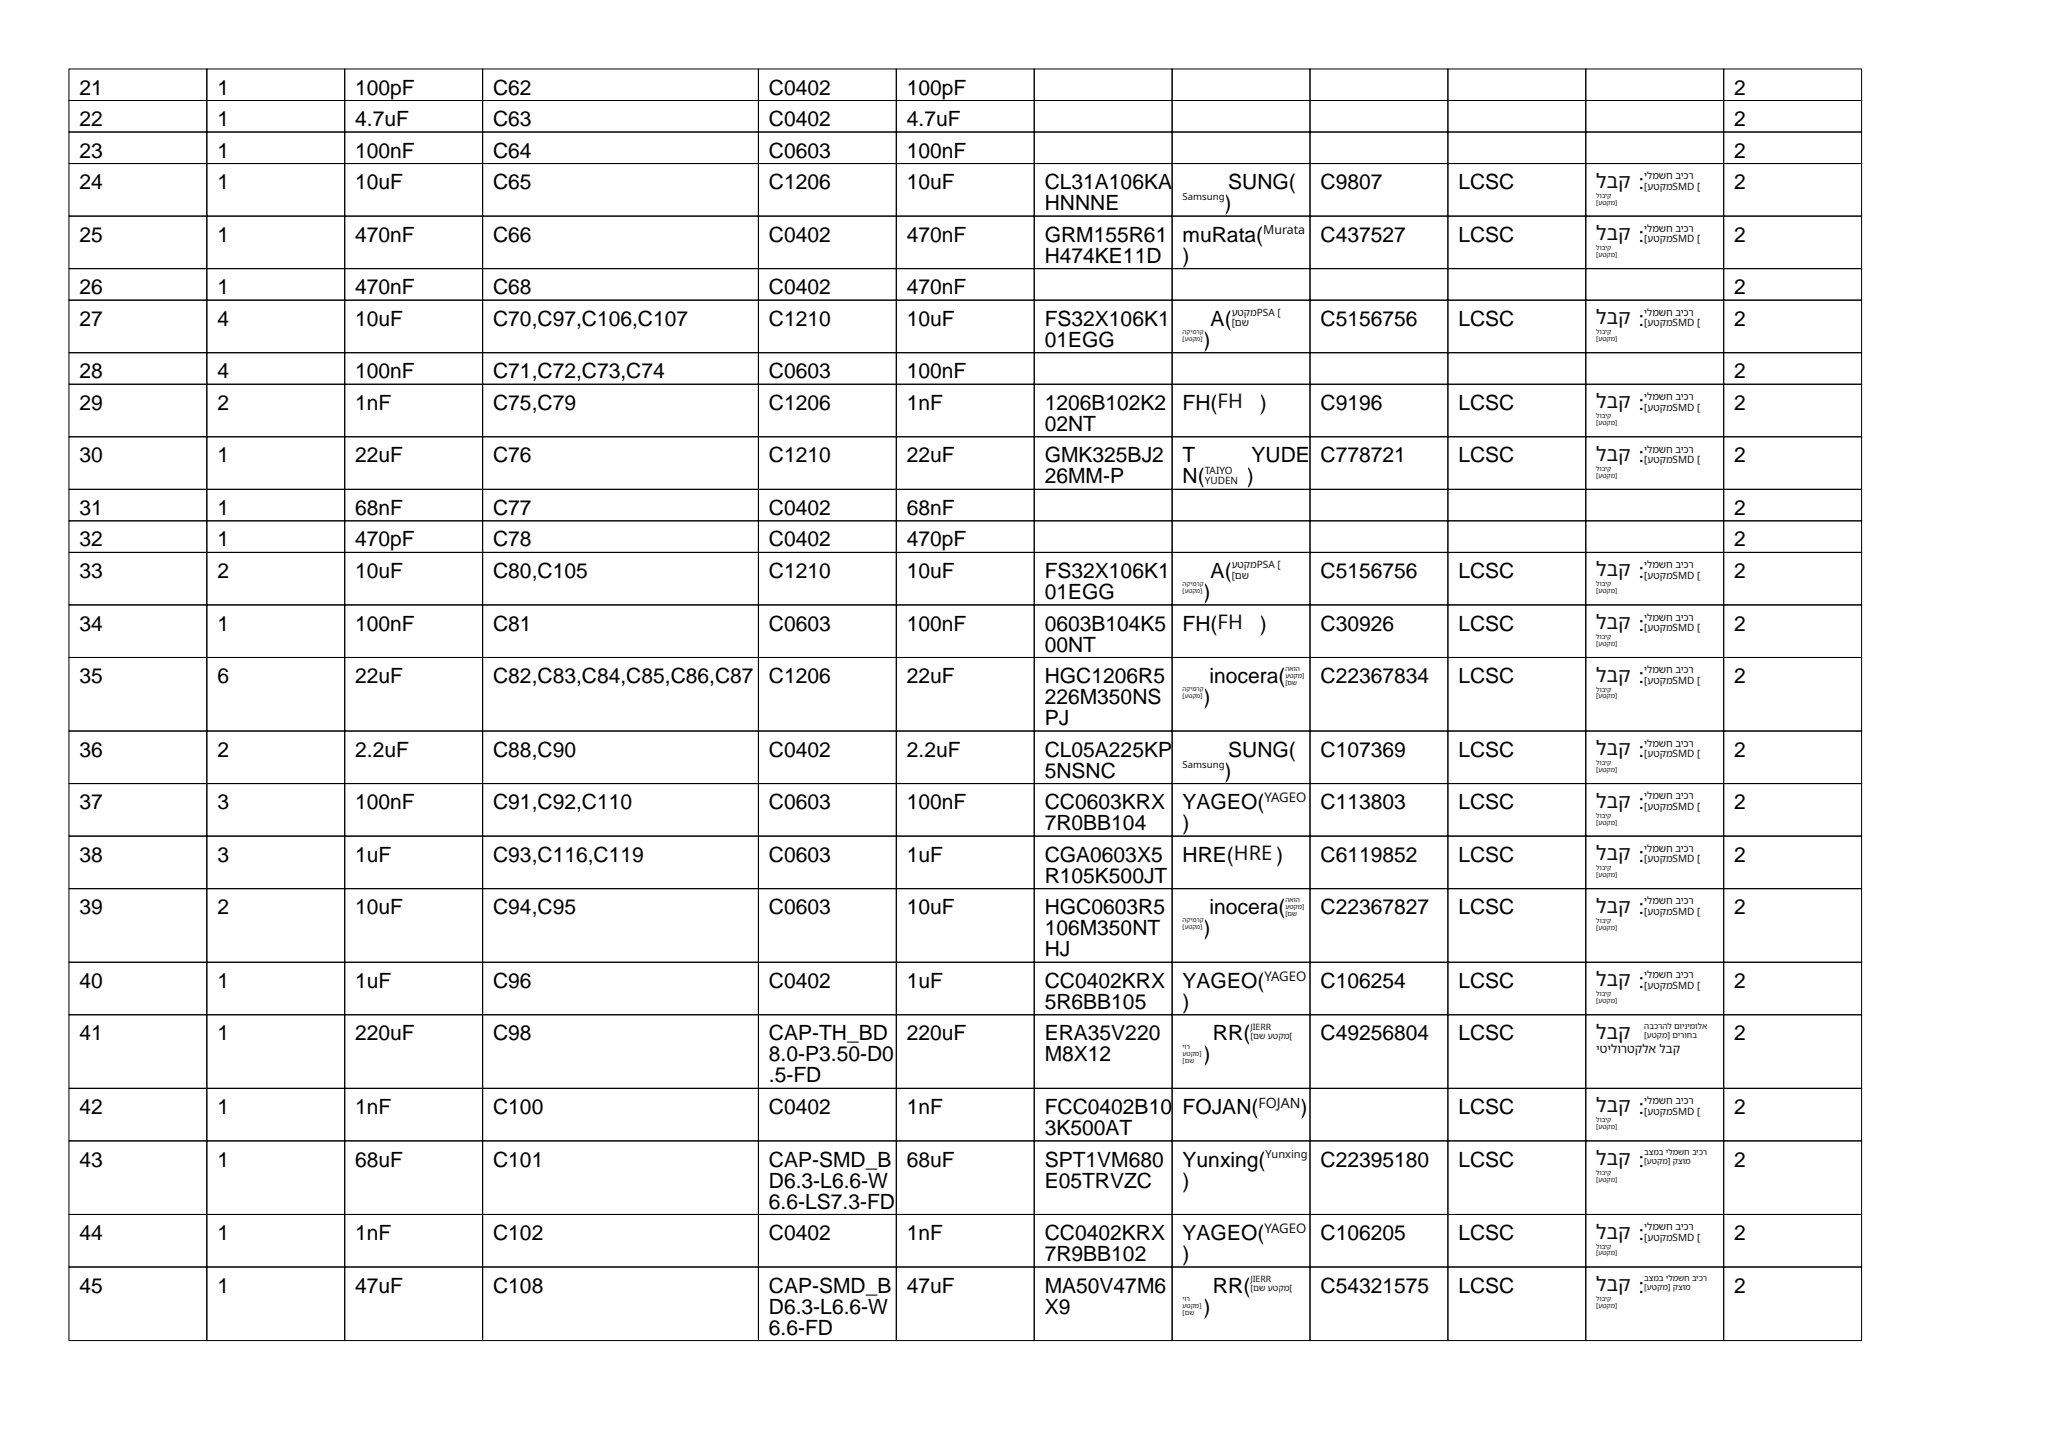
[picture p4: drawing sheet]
<svg xmlns="http://www.w3.org/2000/svg" width="297mm" height="210mm" viewBox="0 0 297 210" stroke-linecap="round" stroke-linejoin="round" font-family="sans-serif">
<defs><g id="words">
<g font-size="3">
<text x="11.5" y="13.7">21</text>
<text x="31.5" y="13.7">1</text>
<text x="51.5" y="13.7">100pF</text>
<text x="71.5" y="13.7">C62</text>
<text x="111.5" y="13.7">C0402</text>
<text x="131.5" y="13.7">100pF</text>
<text x="251.5" y="13.7">2</text>
<text x="11.5" y="18.3">22</text>
<text x="11.5" y="22.9">23</text>
<text x="31.5" y="18.3">1</text>
<text x="31.5" y="22.9">1</text>
<text x="51.5" y="18.3">4.7uF</text>
<text x="51.5" y="22.9">100nF</text>
<text x="71.5" y="18.3">C63</text>
<text x="71.5" y="22.9">C64</text>
<text x="111.5" y="18.3">C0402</text>
<text x="111.5" y="22.9">C0603</text>
<text x="131.5" y="18.3">4.7uF</text>
<text x="131.5" y="22.9">100nF</text>
<text x="251.5" y="18.3">2</text>
<text x="251.5" y="22.9">2</text>
<text x="11.5" y="27.4">24</text>
<text x="31.5" y="27.4">1</text>
<text x="51.5" y="27.4">10uF</text>
<text x="71.5" y="27.4">C65</text>
<text x="111.5" y="27.4">C1206</text>
<text x="131.5" y="27.4">10uF</text>
<text x="151.5" y="27.4">CL31A106KA</text>
<text x="178.1" y="27.4">SUNG(</text>
<text x="191.5" y="27.4">C9807</text>
<text x="211.5" y="27.4">LCSC</text>
<text x="237.6" y="27.4">:</text>
<text x="251.5" y="27.4">2</text>
<text x="11.5" y="35.1">25</text>
<text x="31.5" y="35.1">1</text>
<text x="51.5" y="35.1">470nF</text>
<text x="71.5" y="35.1">C66</text>
<text x="111.5" y="35.1">C0402</text>
<text x="131.5" y="35.1">470nF</text>
<text x="151.5" y="30.5">HNNNE</text>
<text x="151.5" y="35.1">GRM155R61</text>
<text x="171.5" y="35.1">muRata(</text>
<text x="177.6" y="30.5">)</text>
<text x="191.5" y="35.1">C437527</text>
<text x="211.5" y="35.1">LCSC</text>
<text x="237.6" y="35.1">:</text>
<text x="251.5" y="35.1">2</text>
<text x="151.5" y="38.1">H474KE11D</text>
<text x="171.5" y="38.1">)</text>
<text x="11.5" y="42.7">26</text>
<text x="11.5" y="47.2">27</text>
<text x="31.5" y="42.7">1</text>
<text x="31.5" y="47.2">4</text>
<text x="51.5" y="42.7">470nF</text>
<text x="51.5" y="47.2">10uF</text>
<text x="71.5" y="42.7">C68</text>
<text x="71.5" y="47.2">C70,C97,C106,C107</text>
<text x="111.5" y="42.7">C0402</text>
<text x="111.5" y="47.2">C1210</text>
<text x="131.5" y="42.7">470nF</text>
<text x="131.5" y="47.2">10uF</text>
<text x="151.5" y="47.2">FS32X106K1</text>
<text x="175.6" y="47.2">A(</text>
<text x="191.5" y="47.2">C5156756</text>
<text x="211.5" y="47.2">LCSC</text>
<text x="237.6" y="47.2">:</text>
<text x="251.5" y="42.7">2</text>
<text x="251.5" y="47.2">2</text>
<text x="151.5" y="50.3">01EGG</text>
<text x="174.6" y="50.3">)</text>
<text x="11.5" y="54.9">28</text>
<text x="11.5" y="59.4">29</text>
<text x="31.5" y="54.9">4</text>
<text x="31.5" y="59.4">2</text>
<text x="51.5" y="54.9">100nF</text>
<text x="51.5" y="59.4">1nF</text>
<text x="71.5" y="54.9">C71,C72,C73,C74</text>
<text x="71.5" y="59.4">C75,C79</text>
<text x="111.5" y="54.9">C0603</text>
<text x="111.5" y="59.4">C1206</text>
<text x="131.5" y="54.9">100nF</text>
<text x="131.5" y="59.4">1nF</text>
<text x="151.5" y="59.4">1206B102K2</text>
<text x="171.5" y="59.4">FH(FH</text>
<text x="182.7" y="59.4">)</text>
<text x="191.5" y="59.4">C9196</text>
<text x="211.5" y="59.4">LCSC</text>
<text x="237.6" y="59.4">:</text>
<text x="251.5" y="54.9">2</text>
<text x="251.5" y="59.4">2</text>
<text x="151.5" y="62.5">02NT</text>
<text x="11.5" y="67.1">30</text>
<text x="31.5" y="67.1">1</text>
<text x="51.5" y="67.1">22uF</text>
<text x="71.5" y="67.1">C76</text>
<text x="111.5" y="67.1">C1210</text>
<text x="131.5" y="67.1">22uF</text>
<text x="151.5" y="67.1">GMK325BJ2</text>
<text x="151.5" y="70.1">26MM-P</text>
<text x="171.5" y="67.1">T</text>
<text x="171.5" y="70.1">N(</text>
<text x="180.8" y="70.1">)</text>
<text x="181.5" y="67.1">YUDE</text>
<text x="191.5" y="67.1">C778721</text>
<text x="211.5" y="67.1">LCSC</text>
<text x="237.6" y="67.1">:</text>
<text x="251.5" y="67.1">2</text>
<text x="11.5" y="74.7">31</text>
<text x="31.5" y="74.7">1</text>
<text x="51.5" y="74.7">68nF</text>
<text x="71.5" y="74.7">C77</text>
<text x="111.5" y="74.7">C0402</text>
<text x="131.5" y="74.7">68nF</text>
<text x="251.5" y="74.7">2</text>
<text x="11.5" y="79.3">32</text>
<text x="11.5" y="83.8">33</text>
<text x="31.5" y="79.3">1</text>
<text x="31.5" y="83.8">2</text>
<text x="51.5" y="79.3">470pF</text>
<text x="51.5" y="83.8">10uF</text>
<text x="71.5" y="79.3">C78</text>
<text x="71.5" y="83.8">C80,C105</text>
<text x="111.5" y="79.3">C0402</text>
<text x="111.5" y="83.8">C1210</text>
<text x="131.5" y="79.3">470pF</text>
<text x="131.5" y="83.8">10uF</text>
<text x="151.5" y="83.8">FS32X106K1</text>
<text x="175.6" y="83.8">A(</text>
<text x="191.5" y="83.8">C5156756</text>
<text x="211.5" y="83.8">LCSC</text>
<text x="237.6" y="83.8">:</text>
<text x="251.5" y="79.3">2</text>
<text x="251.5" y="83.8">2</text>
<text x="151.5" y="86.9">01EGG</text>
<text x="174.6" y="86.9">)</text>
<text x="11.5" y="91.4">34</text>
<text x="31.5" y="91.4">1</text>
<text x="51.5" y="91.4">100nF</text>
<text x="71.5" y="91.4">C81</text>
<text x="111.5" y="91.4">C0603</text>
<text x="131.5" y="91.4">100nF</text>
<text x="151.5" y="91.4">0603B104K5</text>
<text x="151.5" y="94.5">00NT</text>
<text x="171.5" y="91.4">FH(</text>
<text x="182.7" y="91.4">)</text>
<text x="191.5" y="91.4">C30926</text>
<text x="211.5" y="91.4">LCSC</text>
<text x="237.6" y="91.4">:</text>
<text x="251.5" y="91.4">2</text>
<text x="11.5" y="99.1">35</text>
<text x="31.5" y="99.1">6</text>
<text x="51.5" y="99.1">22uF</text>
<text x="71.5" y="99.1">C82,C83,C84,C85,C86,C87</text>
<text x="111.5" y="99.1">C1206</text>
<text x="131.5" y="99.1">22uF</text>
<text x="151.5" y="99.1">HGC1206R5</text>
<text x="175.4" y="99.1">inocera(</text>
<text x="191.5" y="99.1">C22367834</text>
<text x="211.5" y="99.1">LCSC</text>
<text x="237.6" y="99.1">:</text>
<text x="251.5" y="99.1">2</text>
<text x="151.5" y="102.1">226M350NS</text>
<text x="151.5" y="105.2">PJ</text>
<text x="174.6" y="102.1">)</text>
<text x="11.5" y="109.7">36</text>
<text x="31.5" y="109.7">2</text>
<text x="51.5" y="109.7">2.2uF</text>
<text x="71.5" y="109.7">C88,C90</text>
<text x="111.5" y="109.7">C0402</text>
<text x="131.5" y="109.7">2.2uF</text>
<text x="151.5" y="109.7">CL05A225KP</text>
<text x="151.5" y="112.8">5NSNC</text>
<text x="177.6" y="112.8">)</text>
<text x="178.1" y="109.7">SUNG(</text>
<text x="191.5" y="109.7">C107369</text>
<text x="211.5" y="109.7">LCSC</text>
<text x="237.6" y="109.7">:</text>
<text x="251.5" y="109.7">2</text>
<text x="11.5" y="117.4">37</text>
<text x="31.5" y="117.4">3</text>
<text x="51.5" y="117.4">100nF</text>
<text x="71.5" y="117.4">C91,C92,C110</text>
<text x="111.5" y="117.4">C0603</text>
<text x="131.5" y="117.4">100nF</text>
<text x="151.5" y="117.4">CC0603KRX</text>
<text x="171.5" y="117.4">YAGEO(</text>
<text x="191.5" y="117.4">C113803</text>
<text x="211.5" y="117.4">LCSC</text>
<text x="237.6" y="117.4">:</text>
<text x="251.5" y="117.4">2</text>
<text x="11.5" y="125">38</text>
<text x="31.5" y="125">3</text>
<text x="51.5" y="125">1uF</text>
<text x="71.5" y="125">C93,C116,C119</text>
<text x="111.5" y="125">C0603</text>
<text x="131.5" y="125">1uF</text>
<text x="151.5" y="120.4">7R0BB104</text>
<text x="151.5" y="125">CGA0603X5</text>
<text x="171.5" y="120.4">)</text>
<text x="171.5" y="125">HRE(</text>
<text x="185.1" y="125">)</text>
<text x="191.5" y="125">C6119852</text>
<text x="211.5" y="125">LCSC</text>
<text x="237.6" y="125">:</text>
<text x="251.5" y="125">2</text>
<text x="151.5" y="128">R105K500JT</text>
<text x="11.5" y="132.6">39</text>
<text x="31.5" y="132.6">2</text>
<text x="51.5" y="132.6">10uF</text>
<text x="71.5" y="132.6">C94,C95</text>
<text x="111.5" y="132.6">C0603</text>
<text x="131.5" y="132.6">10uF</text>
<text x="151.5" y="132.6">HGC0603R5</text>
<text x="151.5" y="135.6">106M350NT</text>
<text x="174.6" y="135.6">)</text>
<text x="175.4" y="132.6">inocera(</text>
<text x="191.5" y="132.6">C22367827</text>
<text x="211.5" y="132.6">LCSC</text>
<text x="237.6" y="132.6">:</text>
<text x="251.5" y="132.6">2</text>
<text x="11.5" y="143.3">40</text>
<text x="31.5" y="143.3">1</text>
<text x="51.5" y="143.3">1uF</text>
<text x="71.5" y="143.3">C96</text>
<text x="111.5" y="143.3">C0402</text>
<text x="131.5" y="143.3">1uF</text>
<text x="151.5" y="138.7">HJ</text>
<text x="151.5" y="143.3">CC0402KRX</text>
<text x="171.5" y="143.3">YAGEO(</text>
<text x="191.5" y="143.3">C106254</text>
<text x="211.5" y="143.3">LCSC</text>
<text x="237.6" y="143.3">:</text>
<text x="251.5" y="143.3">2</text>
<text x="151.5" y="146.3">5R6BB105</text>
<text x="171.5" y="146.3">)</text>
<text x="11.5" y="150.9">41</text>
<text x="31.5" y="150.9">1</text>
<text x="51.5" y="150.9">220uF</text>
<text x="71.5" y="150.9">C98</text>
<text x="111.5" y="150.9">CAP-TH_BD</text>
<text x="111.5" y="153.9">8.0-P3.50-D0</text>
<text x="131.5" y="150.9">220uF</text>
<text x="151.5" y="150.9">ERA35V220</text>
<text x="151.5" y="153.9">M8X12</text>
<text x="174.6" y="153.9">)</text>
<text x="175.9" y="150.9">RR(</text>
<text x="191.5" y="150.9">C49256804</text>
<text x="211.5" y="150.9">LCSC</text>
<text x="251.5" y="150.9">2</text>
<text x="11.5" y="161.5">42</text>
<text x="31.5" y="161.5">1</text>
<text x="51.5" y="161.5">1nF</text>
<text x="71.5" y="161.5">C100</text>
<text x="111.5" y="157">.5-FD</text>
<text x="111.5" y="161.5">C0402</text>
<text x="131.5" y="161.5">1nF</text>
<text x="151.5" y="161.5">FCC0402B10</text>
<text x="171.5" y="161.5">FOJAN(</text>
<text x="188.6" y="161.5">)</text>
<text x="211.5" y="161.5">LCSC</text>
<text x="237.6" y="161.5">:</text>
<text x="251.5" y="161.5">2</text>
<text x="151.5" y="164.6">3K500AT</text>
<text x="11.5" y="169.2">43</text>
<text x="31.5" y="169.2">1</text>
<text x="51.5" y="169.2">68uF</text>
<text x="71.5" y="169.2">C101</text>
<text x="111.5" y="169.2">CAP-SMD_B</text>
<text x="111.5" y="172.2">D6.3-L6.6-W</text>
<text x="131.5" y="169.2">68uF</text>
<text x="151.5" y="169.2">SPT1VM680</text>
<text x="151.5" y="172.2">E05TRVZC</text>
<text x="171.5" y="169.2">Yunxing(</text>
<text x="171.5" y="172.2">)</text>
<text x="191.5" y="169.2">C22395180</text>
<text x="211.5" y="169.2">LCSC</text>
<text x="237.6" y="169.2">:</text>
<text x="251.5" y="169.2">2</text>
<text x="11.5" y="179.8">44</text>
<text x="31.5" y="179.8">1</text>
<text x="51.5" y="179.8">1nF</text>
<text x="71.5" y="179.8">C102</text>
<text x="111.5" y="175.3">6.6-LS7.3-FD</text>
<text x="111.5" y="179.8">C0402</text>
<text x="131.5" y="179.8">1nF</text>
<text x="151.5" y="179.8">CC0402KRX</text>
<text x="171.5" y="179.8">YAGEO(</text>
<text x="191.5" y="179.8">C106205</text>
<text x="211.5" y="179.8">LCSC</text>
<text x="237.6" y="179.8">:</text>
<text x="251.5" y="179.8">2</text>
<text x="151.5" y="182.9">7R9BB102</text>
<text x="171.5" y="182.9">)</text>
<text x="11.5" y="187.5">45</text>
<text x="31.5" y="187.5">1</text>
<text x="51.5" y="187.5">47uF</text>
<text x="71.5" y="187.5">C108</text>
<text x="111.5" y="187.5">CAP-SMD_B</text>
<text x="111.5" y="190.5">D6.3-L6.6-W</text>
<text x="131.5" y="187.5">47uF</text>
<text x="151.5" y="187.5">MA50V47M6</text>
<text x="151.5" y="190.5">X9</text>
<text x="174.6" y="190.5">)</text>
<text x="175.9" y="187.5">RR(</text>
<text x="191.5" y="187.5">C54321575</text>
<text x="211.5" y="187.5">LCSC</text>
<text x="237.6" y="187.5">:</text>
<text x="251.5" y="187.5">2</text>
<text x="111.5" y="193.6">6.6-FD</text>
</g>
<g font-size="2.9" fill="#111">
<text x="231.5" y="27.2">לבק</text>
<text x="231.5" y="34.8">לבק</text>
<text x="231.5" y="47">לבק</text>
<text x="231.5" y="59.2">לבק</text>
<text x="231.5" y="66.8">לבק</text>
<text x="231.5" y="83.6">לבק</text>
<text x="176.6" y="91.2">FH</text>
<text x="231.5" y="91.2">לבק</text>
<text x="231.5" y="98.8">לבק</text>
<text x="231.5" y="109.5">לבק</text>
<text x="231.5" y="117.1">לבק</text>
<text x="179" y="124.7">HRE</text>
<text x="231.5" y="124.7">לבק</text>
<text x="231.5" y="132.4">לבק</text>
<text x="231.5" y="143">לבק</text>
<text x="231.5" y="150.7">לבק</text>
<text x="231.5" y="161.3">לבק</text>
<text x="231.5" y="168.9">לבק</text>
<text x="231.5" y="179.6">לבק</text>
<text x="231.5" y="187.2">לבק</text>
</g>
<text font-size="2.1" fill="#111" x="182.5" y="160.6">FOJAN</text>
<g font-size="1.9" fill="#111">
<text x="183.4" y="116.3">YAGEO</text>
<text x="183.4" y="142.2">YAGEO</text>
<text x="183.4" y="178.8">YAGEO</text>
</g>
<g font-size="1.8" fill="#111">
<text x="183.2" y="33.9">Murata</text>
<text x="231.5" y="152.8">יטילורטקלא לבק</text>
</g>
<text font-size="1.6" fill="#111" x="183.6" y="167.9">Yunxing</text>
<g font-size="1.5" fill="#111">
<text x="238.5" y="27.5">]עטקמSMD ]</text>
<text x="238.5" y="26">ילמשח ביכר</text>
<text x="238.5" y="35.2">]עטקמSMD ]</text>
<text x="238.5" y="33.6">ילמשח ביכר</text>
<text x="178.6" y="47.3">]םש</text>
<text x="178.6" y="45.8">עטקמPSA ]</text>
<text x="238.5" y="47.3">]עטקמSMD ]</text>
<text x="238.5" y="45.8">ילמשח ביכר</text>
<text x="238.5" y="59.5">]עטקמSMD ]</text>
<text x="238.5" y="58">ילמשח ביכר</text>
<text x="238.5" y="65.6">ילמשח ביכר</text>
<text x="174.7" y="68.7">TAIYO</text>
<text x="174.7" y="70.2">YUDEN</text>
<text x="238.5" y="67.2">]עטקמSMD ]</text>
<text x="178.6" y="83.9">]םש</text>
<text x="178.6" y="82.4">עטקמPSA ]</text>
<text x="238.5" y="83.9">]עטקמSMD ]</text>
<text x="238.5" y="82.4">ילמשח ביכר</text>
<text x="238.5" y="91.5">]עטקמSMD ]</text>
<text x="238.5" y="90">ילמשח ביכר</text>
<text x="238.5" y="99.2">]עטקמSMD ]</text>
<text x="238.5" y="97.6">ילמשח ביכר</text>
<text x="238.5" y="109.8">]עטקמSMD ]</text>
<text x="238.5" y="108.3">ילמשח ביכר</text>
<text x="238.5" y="117.5">]עטקמSMD ]</text>
<text x="238.5" y="115.9">ילמשח ביכר</text>
<text x="238.5" y="125.1">]עטקמSMD ]</text>
<text x="238.5" y="123.5">ילמשח ביכר</text>
<text x="238.5" y="131.2">ילמשח ביכר</text>
<text x="238.5" y="132.7">]עטקמSMD ]</text>
<text x="238.5" y="143.4">]עטקמSMD ]</text>
<text x="238.5" y="141.8">ילמשח ביכר</text>
<text x="238.5" y="161.6">]עטקמSMD ]</text>
<text x="238.5" y="160.1">ילמשח ביכר</text>
<text x="238.5" y="179.9">]עטקמSMD ]</text>
<text x="238.5" y="178.4">ילמשח ביכר</text>
</g>
<g font-size="1.4" fill="#111">
<text x="171.5" y="29">Samsung</text>
<text x="171.5" y="111.3">Samsung</text>
</g>
<g font-size="1.3" fill="#111">
<text x="181.3" y="149.3">JIERR</text>
<text x="181.3" y="150.6">]םש עטקמ]</text>
<text x="181.3" y="185.9">JIERR</text>
<text x="181.3" y="187.2">]םש עטקמ]</text>
</g>
<g font-size="1.2" fill="#111">
<text x="238.5" y="149.2">הבכרהל םוינימולא</text>
<text x="238.5" y="150.5">]עטקמ[ םירוחב</text>
<text x="238.5" y="167.5">בצמב ילמשח ביכר</text>
<text x="238.5" y="168.8">]עטקמ[ קצומ</text>
<text x="238.5" y="185.8">בצמב ילמשח ביכר</text>
<text x="238.5" y="187.1">]עטקמ[ קצומ</text>
</g>
<g font-size="1" fill="#111">
<text x="231.5" y="29.7">]עטקמ]</text>
<text x="231.5" y="28.7">לוביק</text>
<text x="231.5" y="37.3">]עטקמ]</text>
<text x="231.5" y="36.3">לוביק</text>
<text x="231.5" y="49.5">]עטקמ]</text>
<text x="231.5" y="48.5">לוביק</text>
<text x="231.5" y="61.7">]עטקמ]</text>
<text x="231.5" y="60.7">לוביק</text>
<text x="231.5" y="69.3">]עטקמ]</text>
<text x="231.5" y="68.3">לוביק</text>
<text x="231.5" y="86.1">]עטקמ]</text>
<text x="231.5" y="85">לוביק</text>
<text x="231.5" y="93.7">]עטקמ]</text>
<text x="231.5" y="92.7">לוביק</text>
<text x="186.4" y="97.2">האוה</text>
<text x="186.4" y="98.3">עטקמ]</text>
<text x="186.4" y="99.3">]םש</text>
<text x="231.5" y="101.3">]עטקמ]</text>
<text x="231.5" y="100.3">לוביק</text>
<text x="231.5" y="112">]עטקמ]</text>
<text x="231.5" y="111">לוביק</text>
<text x="231.5" y="119.6">]עטקמ]</text>
<text x="231.5" y="118.6">לוביק</text>
<text x="186.4" y="130.8">האוה</text>
<text x="186.4" y="131.8">עטקמ]</text>
<text x="231.5" y="127.2">]עטקמ]</text>
<text x="231.5" y="126.2">לוביק</text>
<text x="186.4" y="132.8">]םש</text>
<text x="231.5" y="134.8">]עטקמ]</text>
<text x="231.5" y="133.8">לוביק</text>
<text x="231.5" y="145.5">]עטקמ]</text>
<text x="231.5" y="144.5">לוביק</text>
<text x="171.5" y="152.1">יור</text>
<text x="171.5" y="153.1">עטקמ]</text>
<text x="171.5" y="154.1">]םש</text>
<text x="231.5" y="163.8">]עטקמ]</text>
<text x="231.5" y="162.8">לוביק</text>
<text x="231.5" y="171.4">]עטקמ]</text>
<text x="231.5" y="170.4">לוביק</text>
<text x="231.5" y="182.1">]עטקמ]</text>
<text x="231.5" y="181.1">לוביק</text>
<text x="171.5" y="188.7">יור</text>
<text x="171.5" y="189.7">עטקמ]</text>
<text x="171.5" y="190.7">]םש</text>
<text x="231.5" y="189.7">]עטקמ]</text>
<text x="231.5" y="188.7">לוביק</text>
</g>
<g font-size=".9" fill="#111">
<text x="171.5" y="49.4">]עטקמ[</text>
<text x="171.5" y="48.4">הקימרק</text>
<text x="171.5" y="86">]עטקמ[</text>
<text x="171.5" y="85">הקימרק</text>
<text x="171.5" y="101.2">]עטקמ[</text>
<text x="171.5" y="100.2">הקימרק</text>
<text x="171.5" y="134.7">]עטקמ[</text>
<text x="171.5" y="133.8">הקימרק</text>
</g>
</g></defs>
<g fill="none" stroke="#000" stroke-width=".15">
<path d="M10 10h20v4.6h-20zM10 14.6h20v4.5h-20zM10 19.1h20v4.6h-20zM30 10h20v4.6h-20zM30 14.6h20v4.5h-20zM30 19.1h20v4.6h-20zM50 10h20v4.6h-20zM50 14.6h20v4.5h-20zM50 19.1h20v4.6h-20zM70 10h40v4.6h-40zM70 14.6h40v4.5h-40zM70 19.1h40v4.6h-40z"/>
<path d="M110 10h20v4.6h-20zM110 14.6h20v4.5h-20zM110 19.1h20v4.6h-20zM130 10h20v4.6h-20zM130 14.6h20v4.5h-20zM130 19.1h20v4.6h-20zM150 10h20v4.6h-20zM150 14.6h20v4.5h-20zM150 19.1h20v4.6h-20zM170 10h20v4.6h-20zM170 14.6h20v4.5h-20zM170 19.1h20v4.6h-20z"/>
<path d="M190 10h20v4.6h-20zM190 14.6h20v4.5h-20zM190 19.1h20v4.6h-20zM210 10h20v4.6h-20zM210 14.6h20v4.5h-20zM210 19.1h20v4.6h-20zM230 10h20v4.6h-20zM230 14.6h20v4.5h-20zM230 19.1h20v4.6h-20zM250 10h20v4.6h-20zM250 14.6h20v4.5h-20zM250 19.1h20v4.6h-20z"/>
<path d="M10 23.7h20v7.6h-20zM10 31.3h20v7.7h-20zM10 39h20v4.5h-20zM30 23.7h20v7.6h-20zM30 31.3h20v7.7h-20zM30 39h20v4.5h-20zM50 23.7h20v7.6h-20zM50 31.3h20v7.7h-20zM50 39h20v4.5h-20zM70 23.7h40v7.6h-40zM70 31.3h40v7.7h-40zM70 39h40v4.5h-40z"/>
<path d="M110 23.7h20v7.6h-20zM110 31.3h20v7.7h-20zM110 39h20v4.5h-20zM130 23.7h20v7.6h-20zM130 31.3h20v7.7h-20zM130 39h20v4.5h-20zM150 23.7h20v7.6h-20zM150 31.3h20v7.7h-20zM150 39h20v4.5h-20zM170 23.7h20v7.6h-20zM170 31.3h20v7.7h-20zM170 39h20v4.5h-20z"/>
<path d="M190 23.7h20v7.6h-20zM190 31.3h20v7.7h-20zM190 39h20v4.5h-20zM210 23.7h20v7.6h-20zM210 31.3h20v7.7h-20zM210 39h20v4.5h-20zM230 23.7h20v7.6h-20zM230 31.3h20v7.7h-20zM230 39h20v4.5h-20zM250 23.7h20v7.6h-20zM250 31.3h20v7.7h-20zM250 39h20v4.5h-20z"/>
<path d="M10 43.5h20v7.6h-20zM10 51.1h20v4.6h-20zM10 55.7h20v7.6h-20zM30 43.5h20v7.6h-20zM30 51.1h20v4.6h-20zM30 55.7h20v7.6h-20zM50 43.5h20v7.6h-20zM50 51.1h20v4.6h-20zM50 55.7h20v7.6h-20zM70 43.5h40v7.6h-40zM70 51.1h40v4.6h-40zM70 55.7h40v7.6h-40z"/>
<path d="M110 43.5h20v7.6h-20zM110 51.1h20v4.6h-20zM110 55.7h20v7.6h-20zM130 43.5h20v7.6h-20zM130 51.1h20v4.6h-20zM130 55.7h20v7.6h-20zM150 43.5h20v7.6h-20zM150 51.1h20v4.6h-20zM150 55.7h20v7.6h-20zM170 43.5h20v7.6h-20zM170 51.1h20v4.6h-20zM170 55.7h20v7.6h-20z"/>
<path d="M190 43.5h20v7.6h-20zM190 51.1h20v4.6h-20zM190 55.7h20v7.6h-20zM210 43.5h20v7.6h-20zM210 51.1h20v4.6h-20zM210 55.7h20v7.6h-20zM230 43.5h20v7.6h-20zM230 51.1h20v4.6h-20zM230 55.7h20v7.6h-20zM250 43.5h20v7.6h-20zM250 51.1h20v4.6h-20zM250 55.7h20v7.6h-20z"/>
<path d="M10 63.3h20v7.7h-20zM10 71h20v4.5h-20zM10 75.5h20v4.6h-20zM30 63.3h20v7.7h-20zM30 71h20v4.5h-20zM30 75.5h20v4.6h-20zM50 63.3h20v7.7h-20zM50 71h20v4.5h-20zM50 75.5h20v4.6h-20zM70 63.3h40v7.7h-40zM70 71h40v4.5h-40zM70 75.5h40v4.6h-40z"/>
<path d="M110 63.3h20v7.7h-20zM110 71h20v4.5h-20zM110 75.5h20v4.6h-20zM130 63.3h20v7.7h-20zM130 71h20v4.5h-20zM130 75.5h20v4.6h-20zM150 63.3h20v7.7h-20zM150 71h20v4.5h-20zM150 75.5h20v4.6h-20zM170 63.3h20v7.7h-20zM170 71h20v4.5h-20zM170 75.5h20v4.6h-20z"/>
<path d="M190 63.3h20v7.7h-20zM190 71h20v4.5h-20zM190 75.5h20v4.6h-20zM210 63.3h20v7.7h-20zM210 71h20v4.5h-20zM210 75.5h20v4.6h-20zM230 63.3h20v7.7h-20zM230 71h20v4.5h-20zM230 75.5h20v4.6h-20zM250 63.3h20v7.7h-20zM250 71h20v4.5h-20zM250 75.5h20v4.6h-20z"/>
<path d="M10 80.1h20v7.6h-20zM10 87.7h20v7.6h-20zM10 95.3h20v10.7h-20zM30 80.1h20v7.6h-20zM30 87.7h20v7.6h-20zM30 95.3h20v10.7h-20zM50 80.1h20v7.6h-20zM50 87.7h20v7.6h-20zM50 95.3h20v10.7h-20zM70 80.1h40v7.6h-40zM70 87.7h40v7.6h-40zM70 95.3h40v10.7h-40z"/>
<path d="M110 80.1h20v7.6h-20zM110 87.7h20v7.6h-20zM110 95.3h20v10.7h-20zM130 80.1h20v7.6h-20zM130 87.7h20v7.6h-20zM130 95.3h20v10.7h-20zM150 80.1h20v7.6h-20zM150 87.7h20v7.6h-20zM150 95.3h20v10.7h-20zM170 80.1h20v7.6h-20zM170 87.7h20v7.6h-20zM170 95.3h20v10.7h-20z"/>
<path d="M190 80.1h20v7.6h-20zM190 87.7h20v7.6h-20zM190 95.3h20v10.7h-20zM210 80.1h20v7.6h-20zM210 87.7h20v7.6h-20zM210 95.3h20v10.7h-20zM230 80.1h20v7.6h-20zM230 87.7h20v7.6h-20zM230 95.3h20v10.7h-20zM250 80.1h20v7.6h-20zM250 87.7h20v7.6h-20zM250 95.3h20v10.7h-20z"/>
<path d="M10 106h20v7.6h-20zM10 113.6h20v7.7h-20zM30 106h20v7.6h-20zM30 113.6h20v7.7h-20zM50 106h20v7.6h-20zM50 113.6h20v7.7h-20zM70 106h40v7.6h-40zM70 113.6h40v7.7h-40zM110 106h20v7.6h-20zM110 113.6h20v7.7h-20zM130 106h20v7.6h-20zM130 113.6h20v7.7h-20z"/>
<path d="M150 106h20v7.6h-20zM150 113.6h20v7.7h-20zM170 106h20v7.6h-20zM170 113.6h20v7.7h-20zM190 106h20v7.6h-20zM190 113.6h20v7.7h-20zM210 106h20v7.6h-20zM210 113.6h20v7.7h-20zM230 106h20v7.6h-20zM230 113.6h20v7.7h-20zM250 106h20v7.6h-20zM250 113.6h20v7.7h-20z"/>
<path d="M10 121.3h20v7.6h-20zM10 128.9h20v10.6h-20zM10 139.5h20v7.7h-20zM30 121.3h20v7.6h-20zM30 128.9h20v10.6h-20zM30 139.5h20v7.7h-20zM50 121.3h20v7.6h-20zM50 128.9h20v10.6h-20zM50 139.5h20v7.7h-20zM70 121.3h40v7.6h-40zM70 128.9h40v10.6h-40zM70 139.5h40v7.7h-40z"/>
<path d="M110 121.3h20v7.6h-20zM110 128.9h20v10.6h-20zM110 139.5h20v7.7h-20zM130 121.3h20v7.6h-20zM130 128.9h20v10.6h-20zM130 139.5h20v7.7h-20zM150 121.3h20v7.6h-20zM150 128.9h20v10.6h-20zM150 139.5h20v7.7h-20zM170 121.3h20v7.6h-20zM170 128.9h20v10.6h-20zM170 139.5h20v7.7h-20z"/>
<path d="M190 121.3h20v7.6h-20zM190 128.9h20v10.6h-20zM190 139.5h20v7.7h-20zM210 121.3h20v7.6h-20zM210 128.9h20v10.6h-20zM210 139.5h20v7.7h-20zM230 121.3h20v7.6h-20zM230 128.9h20v10.6h-20zM230 139.5h20v7.7h-20zM250 121.3h20v7.6h-20zM250 128.9h20v10.6h-20zM250 139.5h20v7.7h-20z"/>
<path d="M10 147.2h20v10.6h-20zM10 157.8h20v7.6h-20zM30 147.2h20v10.6h-20zM30 157.8h20v7.6h-20zM50 147.2h20v10.6h-20zM50 157.8h20v7.6h-20zM70 147.2h40v10.6h-40zM70 157.8h40v7.6h-40zM110 147.2h20v10.6h-20zM110 157.8h20v7.6h-20zM130 147.2h20v10.6h-20zM130 157.8h20v7.6h-20z"/>
<path d="M150 147.2h20v10.6h-20zM150 157.8h20v7.6h-20zM170 147.2h20v10.6h-20zM170 157.8h20v7.6h-20zM190 147.2h20v10.6h-20zM190 157.8h20v7.6h-20zM210 147.2h20v10.6h-20zM210 157.8h20v7.6h-20zM230 147.2h20v10.6h-20zM230 157.8h20v7.6h-20zM250 147.2h20v10.6h-20zM250 157.8h20v7.6h-20z"/>
<path d="M10 165.4h20v10.7h-20zM10 176.1h20v7.6h-20zM30 165.4h20v10.7h-20zM30 176.1h20v7.6h-20zM50 165.4h20v10.7h-20zM50 176.1h20v7.6h-20zM70 165.4h40v10.7h-40zM70 176.1h40v7.6h-40zM110 165.4h20v10.7h-20zM110 176.1h20v7.6h-20zM130 165.4h20v10.7h-20zM130 176.1h20v7.6h-20z"/>
<path d="M150 165.4h20v10.7h-20zM150 176.1h20v7.6h-20zM170 165.4h20v10.7h-20zM170 176.1h20v7.6h-20zM190 165.4h20v10.7h-20zM190 176.1h20v7.6h-20zM210 165.4h20v10.7h-20zM210 176.1h20v7.6h-20zM230 165.4h20v10.7h-20zM230 176.1h20v7.6h-20zM250 165.4h20v10.7h-20zM250 176.1h20v7.6h-20z"/>
<path d="M10 183.7h20v10.7h-20zM30 183.7h20v10.7h-20zM50 183.7h20v10.7h-20zM70 183.7h40v10.7h-40zM110 183.7h20v10.7h-20zM130 183.7h20v10.7h-20zM150 183.7h20v10.7h-20zM170 183.7h20v10.7h-20zM190 183.7h20v10.7h-20zM210 183.7h20v10.7h-20zM230 183.7h20v10.7h-20zM250 183.7h20v10.7h-20z"/>
</g>
<g fill="#fff" stroke="#fff" stroke-width=".35">
<path d="M171.5 27.9h6.1v3h-6.1z"/>
<path d="M231.5 24.8h6.1v3.1h-6.1z"/>
<path d="M238.5 24.8h9.1v3.1h-9.1z"/>
<path d="M231.5 27.9h3.1v3h-3.1z"/>
<path d="M183.2 32.4h6.1v3.1h-6.1z"/>
<path d="M231.5 32.4h6.1v3.1h-6.1z"/>
<path d="M238.5 32.4h9.1v3.1h-9.1z"/>
<path d="M231.5 35.5h3.1v3h-3.1z"/>
<path d="M178.6 44.6h9.2v3.1h-9.2z"/>
<path d="M171.5 47.7h3.1v3h-3.1z"/>
<path d="M231.5 44.6h6.1v3.1h-6.1z"/>
<path d="M238.5 44.6h9.1v3.1h-9.1z"/>
<path d="M231.5 47.7h3.1v3h-3.1z"/>
<path d="M176.6 56.8h6.1v3.1h-6.1z"/>
<path d="M231.5 56.8h6.1v3.1h-6.1z"/>
<path d="M238.5 56.8h9.1v3.1h-9.1z"/>
<path d="M231.5 59.9h3.1v3h-3.1z"/>
<path d="M174.7 67.5h6.1v3h-6.1z"/>
<path d="M231.5 64.4h6.1v3.1h-6.1z"/>
<path d="M238.5 64.4h9.1v3.1h-9.1z"/>
<path d="M231.5 67.5h3.1v3h-3.1z"/>
<path d="M178.6 81.2h9.2v3.1h-9.2z"/>
<path d="M171.5 84.3h3.1v3h-3.1z"/>
<path d="M231.5 81.2h6.1v3.1h-6.1z"/>
<path d="M238.5 81.2h9.1v3.1h-9.1z"/>
<path d="M231.5 84.3h3.1v3h-3.1z"/>
<path d="M176.6 88.8h6.1v3.1h-6.1z"/>
<path d="M231.5 88.8h6.1v3.1h-6.1z"/>
<path d="M238.5 88.8h9.1v3.1h-9.1z"/>
<path d="M231.5 91.9h3.1v3h-3.1z"/>
<path d="M186.4 96.4h3.1v3.1h-3.1z"/>
<path d="M171.5 99.5h3.1v3h-3.1z"/>
<path d="M231.5 96.4h6.1v3.1h-6.1z"/>
<path d="M238.5 96.4h9.1v3.1h-9.1z"/>
<path d="M231.5 99.5h3.1v3h-3.1z"/>
<path d="M171.5 110.2h6.1v3h-6.1z"/>
<path d="M231.5 107.1h6.1v3.1h-6.1z"/>
<path d="M238.5 107.1h9.1v3.1h-9.1z"/>
<path d="M231.5 110.2h3.1v3h-3.1z"/>
<path d="M183.4 114.7h6.1v3.1h-6.1z"/>
<path d="M231.5 114.7h6.1v3.1h-6.1z"/>
<path d="M238.5 114.7h9.1v3.1h-9.1z"/>
<path d="M231.5 117.8h3.1v3h-3.1z"/>
<path d="M179 122.4h6.1v3h-6.1z"/>
<path d="M231.5 122.4h6.1v3h-6.1z"/>
<path d="M238.5 122.4h9.1v3h-9.1z"/>
<path d="M231.5 125.4h3.1v3h-3.1z"/>
<path d="M186.4 130h3.1v3h-3.1z"/>
<path d="M171.5 133h3.1v3.1h-3.1z"/>
<path d="M231.5 130h6.1v3h-6.1z"/>
<path d="M238.5 130h9.1v3h-9.1z"/>
<path d="M231.5 133h3.1v3.1h-3.1z"/>
<path d="M183.4 140.6h6.1v3.1h-6.1z"/>
<path d="M231.5 140.6h6.1v3.1h-6.1z"/>
<path d="M238.5 140.6h9.1v3.1h-9.1z"/>
<path d="M231.5 143.7h3.1v3h-3.1z"/>
<path d="M181.3 148.3h6.1v3h-6.1z"/>
<path d="M171.5 151.3h3.1v3.1h-3.1z"/>
<path d="M231.5 148.3h6.1v3h-6.1z"/>
<path d="M238.5 148.3h9.1v3h-9.1z"/>
<path d="M231.5 151.3h12.2v3.1h-12.2z"/>
<path d="M182.5 158.9h6.1v3.1h-6.1z"/>
<path d="M231.5 158.9h6.1v3.1h-6.1z"/>
<path d="M238.5 158.9h9.1v3.1h-9.1z"/>
<path d="M231.5 162h3.1v3h-3.1z"/>
<path d="M183.6 166.5h6v3.1h-6z"/>
<path d="M231.5 166.5h6.1v3.1h-6.1z"/>
<path d="M238.5 166.5h9.1v3.1h-9.1z"/>
<path d="M231.5 169.6h3.1v3h-3.1z"/>
<path d="M183.4 177.2h6.1v3.1h-6.1z"/>
<path d="M231.5 177.2h6.1v3.1h-6.1z"/>
<path d="M238.5 177.2h9.1v3.1h-9.1z"/>
<path d="M231.5 180.3h3.1v3h-3.1z"/>
<path d="M181.3 184.8h6.1v3.1h-6.1z"/>
<path d="M171.5 187.9h3.1v3h-3.1z"/>
<path d="M231.5 184.8h6.1v3.1h-6.1z"/>
<path d="M238.5 184.8h9.1v3.1h-9.1z"/>
<path d="M231.5 187.9h3.1v3h-3.1z"/>
</g>
<use href="#words"/>
</svg>
